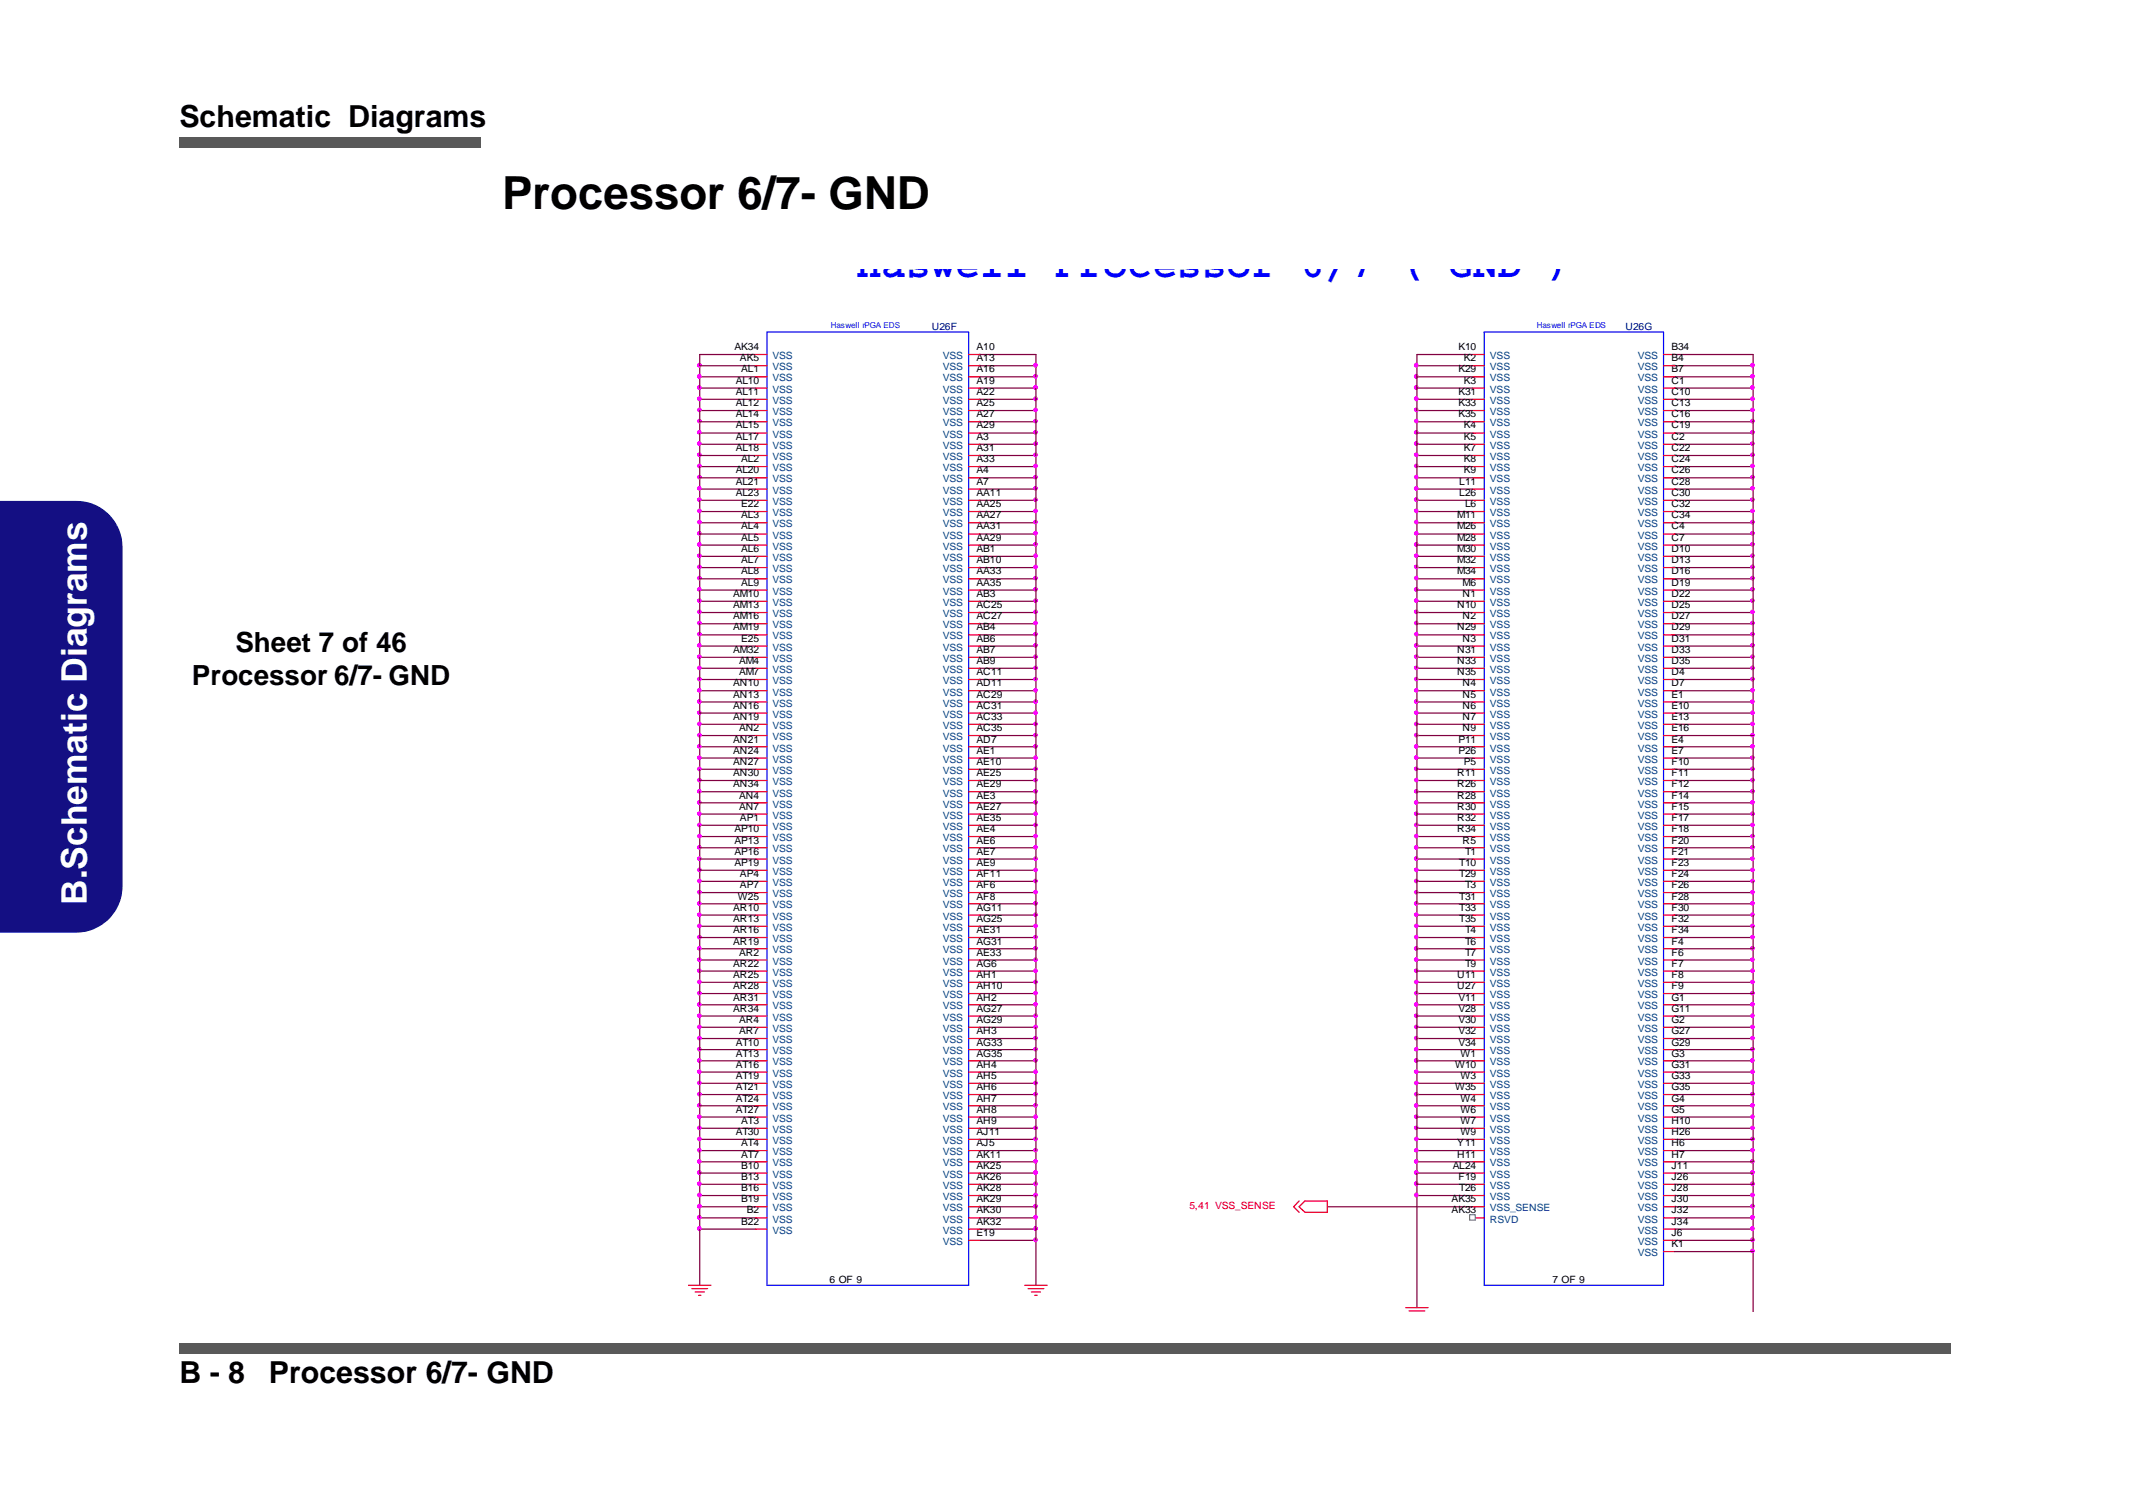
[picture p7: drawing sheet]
<svg xmlns="http://www.w3.org/2000/svg" width="297mm" height="210mm" viewBox="0 0 297 210" stroke-linecap="round" stroke-linejoin="round" font-family="sans-serif">
<defs><g id="words">
<text font-size="6.3" x="70" y="29.1">Processor 6/7- GND</text>
<text font-size="5.8" fill="#00f" x="119.4" y="38.6">Haswell Processor 6/7 ( GND )</text>
<text font-size="4.9" fill="#fff" x="12.1" y="126.1" transform="rotate(-90 12.1 126.1)">B.Schematic Diagrams</text>
<g font-size="4.2">
<text x="25" y="17.7">Schematic Diagrams</text>
<text x="25" y="192.7">B - 8</text>
<text x="37.5" y="192.7">Processor 6/7- GND</text>
</g>
<g font-size="3.9">
<text x="26.8" y="95.4">Processor 6/7- GND</text>
<text x="32.8" y="90.8">Sheet 7 of 46</text>
</g>
<g font-size="1.4" fill="#000080">
<text x="129.9" y="46">U26F</text>
<text x="226.6" y="46">U26G</text>
</g>
<g font-size="1.4">
<text x="102.4" y="48.8">AK34</text>
<text x="102.6" y="53.5">AL10</text>
<text x="103.1" y="50.3">AK5</text>
<text x="103.3" y="51.9">AL1</text>
<text x="136.1" y="53.5">A19</text>
<text x="136.1" y="51.9">A16</text>
<text x="136.1" y="50.3">A13</text>
<text x="136.1" y="48.8">A10</text>
<text x="203.3" y="51.9">K29</text>
<text x="203.3" y="48.8">K10</text>
<text x="204" y="53.5">K3</text>
<text x="204" y="50.3">K2</text>
<text x="233" y="53.5">C1</text>
<text x="233" y="51.9">B7</text>
<text x="233" y="48.8">B34</text>
<text x="233" y="50.3">B4</text>
<text x="102.6" y="59.7">AL15</text>
<text x="102.6" y="58.2">AL14</text>
<text x="102.6" y="56.6">AL12</text>
<text x="102.6" y="55">AL11</text>
<text x="136.1" y="59.7">A29</text>
<text x="136.1" y="58.2">A27</text>
<text x="136.1" y="56.6">A25</text>
<text x="136.1" y="55">A22</text>
<text x="203.3" y="58.2">K35</text>
<text x="203.3" y="56.6">K33</text>
<text x="203.3" y="55">K31</text>
<text x="204" y="59.7">K4</text>
<text x="233" y="59.7">C19</text>
<text x="233" y="58.2">C16</text>
<text x="233" y="56.6">C13</text>
<text x="233" y="55">C10</text>
<text x="102.6" y="66">AL20</text>
<text x="102.6" y="62.9">AL18</text>
<text x="102.6" y="61.3">AL17</text>
<text x="103.3" y="64.4">AL2</text>
<text x="136.1" y="66">A4</text>
<text x="136.1" y="64.4">A33</text>
<text x="136.1" y="62.9">A31</text>
<text x="136.1" y="61.3">A3</text>
<text x="204" y="66">K9</text>
<text x="204" y="64.4">K8</text>
<text x="204" y="62.9">K7</text>
<text x="204" y="61.3">K5</text>
<text x="233" y="66">C26</text>
<text x="233" y="64.4">C24</text>
<text x="233" y="62.9">C22</text>
<text x="233" y="61.3">C2</text>
<text x="102.6" y="69.1">AL23</text>
<text x="102.6" y="67.5">AL21</text>
<text x="103.3" y="70.7">E22</text>
<text x="136.1" y="70.7">AA25</text>
<text x="136.1" y="69.1">AA11</text>
<text x="136.1" y="67.5">A7</text>
<text x="203.4" y="69.1">L26</text>
<text x="203.4" y="67.5">L11</text>
<text x="204.2" y="70.7">L6</text>
<text x="233" y="70.7">C32</text>
<text x="233" y="69.1">C30</text>
<text x="233" y="67.5">C28</text>
<text x="103.3" y="76.9">AL6</text>
<text x="103.3" y="75.4">AL5</text>
<text x="103.3" y="73.8">AL4</text>
<text x="103.3" y="72.2">AL3</text>
<text x="136.1" y="76.9">AB1</text>
<text x="136.1" y="75.4">AA29</text>
<text x="136.1" y="73.8">AA31</text>
<text x="136.1" y="72.2">AA27</text>
<text x="203.1" y="76.9">M30</text>
<text x="203.1" y="75.4">M28</text>
<text x="203.1" y="73.8">M26</text>
<text x="203.1" y="72.2">M11</text>
<text x="233" y="76.9">D10</text>
<text x="233" y="75.4">C7</text>
<text x="233" y="73.8">C4</text>
<text x="233" y="72.2">C34</text>
<text x="102.2" y="83.2">AM10</text>
<text x="103.3" y="81.6">AL9</text>
<text x="103.3" y="80">AL8</text>
<text x="103.3" y="78.5">AL7</text>
<text x="136.1" y="83.2">AB3</text>
<text x="136.1" y="81.6">AA35</text>
<text x="136.1" y="80">AA33</text>
<text x="136.1" y="78.5">AB10</text>
<text x="203.1" y="80">M34</text>
<text x="203.1" y="78.5">M32</text>
<text x="203.9" y="83.2">N1</text>
<text x="203.9" y="81.6">M6</text>
<text x="233" y="83.2">D22</text>
<text x="233" y="81.6">D19</text>
<text x="233" y="80">D16</text>
<text x="233" y="78.5">D13</text>
<text x="102.2" y="87.9">AM19</text>
<text x="102.2" y="86.3">AM16</text>
<text x="102.2" y="84.7">AM13</text>
<text x="103.3" y="89.4">E25</text>
<text x="136.1" y="89.4">AB6</text>
<text x="136.1" y="87.9">AB4</text>
<text x="136.1" y="86.3">AC27</text>
<text x="136.1" y="84.7">AC25</text>
<text x="203.1" y="87.9">N29</text>
<text x="203.1" y="84.7">N10</text>
<text x="203.9" y="89.4">N3</text>
<text x="203.9" y="86.3">N2</text>
<text x="233" y="89.4">D31</text>
<text x="233" y="87.9">D29</text>
<text x="233" y="86.3">D27</text>
<text x="233" y="84.7">D25</text>
<text x="102.2" y="95.7">AN10</text>
<text x="102.2" y="91">AM32</text>
<text x="103" y="94.1">AM7</text>
<text x="103" y="92.5">AM4</text>
<text x="136.1" y="95.7">AD11</text>
<text x="136.1" y="94.1">AC11</text>
<text x="136.1" y="91">AB7</text>
<text x="136.1" y="92.5">AB9</text>
<text x="203.1" y="94.1">N35</text>
<text x="203.1" y="92.5">N33</text>
<text x="203.1" y="91">N31</text>
<text x="203.9" y="95.7">N4</text>
<text x="233" y="95.7">D7</text>
<text x="233" y="94.1">D4</text>
<text x="233" y="92.5">D35</text>
<text x="233" y="91">D33</text>
<text x="102.2" y="100.4">AN19</text>
<text x="102.2" y="98.8">AN16</text>
<text x="102.2" y="97.2">AN13</text>
<text x="103" y="101.9">AN2</text>
<text x="136.1" y="101.9">AC35</text>
<text x="136.1" y="100.4">AC33</text>
<text x="136.1" y="97.2">AC29</text>
<text x="136.1" y="98.8">AC31</text>
<text x="203.9" y="101.9">N9</text>
<text x="203.9" y="98.8">N6</text>
<text x="203.9" y="97.2">N5</text>
<text x="203.9" y="100.4">N7</text>
<text x="233" y="101.9">E16</text>
<text x="233" y="100.4">E13</text>
<text x="233" y="98.8">E10</text>
<text x="233" y="97.2">E1</text>
<text x="102.2" y="106.6">AN27</text>
<text x="102.2" y="105.1">AN24</text>
<text x="102.2" y="103.5">AN21</text>
<text x="136.1" y="106.6">AE10</text>
<text x="136.1" y="105.1">AE1</text>
<text x="136.1" y="103.5">AD7</text>
<text x="203.3" y="103.5">P11</text>
<text x="203.3" y="105.1">P26</text>
<text x="204" y="106.6">P5</text>
<text x="233" y="106.6">F10</text>
<text x="233" y="105.1">E7</text>
<text x="233" y="103.5">E4</text>
<text x="102.2" y="109.8">AN34</text>
<text x="102.2" y="108.2">AN30</text>
<text x="103" y="112.9">AN7</text>
<text x="103" y="111.3">AN4</text>
<text x="136.1" y="112.9">AE27</text>
<text x="136.1" y="111.3">AE3</text>
<text x="136.1" y="109.8">AE29</text>
<text x="136.1" y="108.2">AE25</text>
<text x="203.1" y="112.9">R30</text>
<text x="203.1" y="111.3">R28</text>
<text x="203.1" y="109.8">R26</text>
<text x="203.1" y="108.2">R11</text>
<text x="233" y="112.9">F15</text>
<text x="233" y="111.3">F14</text>
<text x="233" y="109.8">F12</text>
<text x="233" y="108.2">F11</text>
<text x="102.4" y="119.1">AP16</text>
<text x="102.4" y="116">AP10</text>
<text x="102.4" y="117.6">AP13</text>
<text x="103.1" y="114.4">AP1</text>
<text x="136.1" y="119.1">AE7</text>
<text x="136.1" y="117.6">AE6</text>
<text x="136.1" y="116">AE4</text>
<text x="136.1" y="114.4">AE35</text>
<text x="203.1" y="116">R34</text>
<text x="203.1" y="114.4">R32</text>
<text x="203.9" y="117.6">R5</text>
<text x="204.2" y="119.1">T1</text>
<text x="233" y="119.1">F21</text>
<text x="233" y="117.6">F20</text>
<text x="233" y="116">F18</text>
<text x="233" y="114.4">F17</text>
<text x="102.4" y="120.7">AP19</text>
<text x="102.8" y="125.4">W25</text>
<text x="103.1" y="122.3">AP4</text>
<text x="103.1" y="123.8">AP7</text>
<text x="136.1" y="125.4">AF8</text>
<text x="136.1" y="123.8">AF6</text>
<text x="136.1" y="122.3">AF11</text>
<text x="136.1" y="120.7">AE9</text>
<text x="203.4" y="125.4">T31</text>
<text x="203.4" y="122.3">T29</text>
<text x="203.4" y="120.7">T10</text>
<text x="204.2" y="123.8">T3</text>
<text x="233" y="125.4">F28</text>
<text x="233" y="123.8">F26</text>
<text x="233" y="122.3">F24</text>
<text x="233" y="120.7">F23</text>
<text x="102.2" y="131.6">AR19</text>
<text x="102.2" y="130.1">AR16</text>
<text x="102.2" y="128.5">AR13</text>
<text x="102.2" y="126.9">AR10</text>
<text x="136.1" y="131.6">AG31</text>
<text x="136.1" y="130.1">AE31</text>
<text x="136.1" y="128.5">AG25</text>
<text x="136.1" y="126.9">AG11</text>
<text x="203.4" y="128.5">T35</text>
<text x="203.4" y="126.9">T33</text>
<text x="204.2" y="131.6">T6</text>
<text x="204.2" y="130.1">T4</text>
<text x="233" y="131.6">F4</text>
<text x="233" y="130.1">F34</text>
<text x="233" y="128.5">F32</text>
<text x="233" y="126.9">F30</text>
<text x="102.2" y="137.9">AR28</text>
<text x="102.2" y="136.3">AR25</text>
<text x="102.2" y="134.8">AR22</text>
<text x="103" y="133.2">AR2</text>
<text x="136.1" y="137.9">AH10</text>
<text x="136.1" y="136.3">AH1</text>
<text x="136.1" y="134.8">AG6</text>
<text x="136.1" y="133.2">AE33</text>
<text x="203.1" y="137.9">U27</text>
<text x="203.1" y="136.3">U11</text>
<text x="204.2" y="134.8">T9</text>
<text x="204.2" y="133.2">T7</text>
<text x="233" y="137.9">F9</text>
<text x="233" y="136.3">F8</text>
<text x="233" y="134.8">F7</text>
<text x="233" y="133.2">F6</text>
<text x="102.2" y="141">AR34</text>
<text x="102.2" y="139.5">AR31</text>
<text x="103" y="142.6">AR4</text>
<text x="136.1" y="142.6">AG29</text>
<text x="136.1" y="141">AG27</text>
<text x="136.1" y="139.5">AH2</text>
<text x="203.3" y="142.6">V30</text>
<text x="203.3" y="141">V28</text>
<text x="203.3" y="139.5">V11</text>
<text x="233" y="142.6">G2</text>
<text x="233" y="141">G11</text>
<text x="233" y="139.5">G1</text>
<text x="102.6" y="148.8">AT16</text>
<text x="102.6" y="147.3">AT13</text>
<text x="102.6" y="145.7">AT10</text>
<text x="103" y="144.2">AR7</text>
<text x="136.1" y="148.8">AH4</text>
<text x="136.1" y="147.3">AG35</text>
<text x="136.1" y="145.7">AG33</text>
<text x="136.1" y="144.2">AH3</text>
<text x="202.8" y="148.8">W10</text>
<text x="203.3" y="145.7">V34</text>
<text x="203.3" y="144.2">V32</text>
<text x="203.6" y="147.3">W1</text>
<text x="233" y="147.3">G3</text>
<text x="233" y="145.7">G29</text>
<text x="233" y="144.2">G27</text>
<text x="233" y="148.8">G31</text>
<text x="102.6" y="155.1">AT27</text>
<text x="102.6" y="153.5">AT24</text>
<text x="102.6" y="152">AT21</text>
<text x="102.6" y="150.4">AT19</text>
<text x="136.1" y="155.1">AH8</text>
<text x="136.1" y="153.5">AH7</text>
<text x="136.1" y="152">AH6</text>
<text x="136.1" y="150.4">AH5</text>
<text x="202.8" y="152">W35</text>
<text x="203.6" y="153.5">W4</text>
<text x="203.6" y="150.4">W3</text>
<text x="203.6" y="155.1">W6</text>
<text x="233" y="155.1">G5</text>
<text x="233" y="150.4">G33</text>
<text x="233" y="153.5">G4</text>
<text x="233" y="152">G35</text>
<text x="102.6" y="158.2">AT30</text>
<text x="103.3" y="161.3">AT7</text>
<text x="103.3" y="159.8">AT4</text>
<text x="103.3" y="156.7">AT3</text>
<text x="136.1" y="161.3">AK11</text>
<text x="136.1" y="159.8">AJ5</text>
<text x="136.1" y="158.2">AJ11</text>
<text x="136.1" y="156.7">AH9</text>
<text x="203.1" y="159.8">Y11</text>
<text x="203.1" y="161.3">H11</text>
<text x="203.6" y="158.2">W9</text>
<text x="203.6" y="156.7">W7</text>
<text x="233" y="159.8">H6</text>
<text x="233" y="158.2">H26</text>
<text x="233" y="156.7">H10</text>
<text x="233" y="161.3">H7</text>
<text x="103.3" y="167.6">B19</text>
<text x="103.3" y="166">B16</text>
<text x="103.3" y="164.4">B13</text>
<text x="103.3" y="162.9">B10</text>
<text x="136.1" y="167.6">AK29</text>
<text x="136.1" y="166">AK28</text>
<text x="136.1" y="164.4">AK26</text>
<text x="136.1" y="162.9">AK25</text>
<text x="202.3" y="167.6">AK35</text>
<text x="202.5" y="162.9">AL24</text>
<text x="203.3" y="164.4">F19</text>
<text x="203.4" y="166">T26</text>
<text x="233" y="167.6">J30</text>
<text x="233" y="164.4">J26</text>
<text x="233" y="162.9">J11</text>
<text x="233" y="166">J28</text>
<text x="103.3" y="170.7">B22</text>
<text x="104.1" y="169.1">B2</text>
<text x="136.1" y="172.2">E19</text>
<text x="136.1" y="170.7">AK32</text>
<text x="136.1" y="169.1">AK30</text>
<text x="202.3" y="169.1">AK33</text>
<text x="233" y="173.8">K1</text>
<text x="233" y="172.2">J6</text>
<text x="233" y="170.7">J34</text>
<text x="233" y="169.1">J32</text>
<text x="115.6" y="178.8">6 OF 9</text>
<text x="216.4" y="178.8">7 OF 9</text>
</g>
<g font-size="1.4" fill="#004080">
<text x="107.7" y="53.2">VSS</text>
<text x="107.7" y="51.6">VSS</text>
<text x="107.7" y="50">VSS</text>
<text x="131.4" y="53.2">VSS</text>
<text x="131.4" y="51.6">VSS</text>
<text x="131.4" y="50">VSS</text>
<text x="207.6" y="53.2">VSS</text>
<text x="207.6" y="51.6">VSS</text>
<text x="207.6" y="50">VSS</text>
<text x="228.3" y="53.2">VSS</text>
<text x="228.3" y="50">VSS</text>
<text x="228.3" y="51.6">VSS</text>
<text x="107.7" y="59.4">VSS</text>
<text x="107.7" y="57.9">VSS</text>
<text x="107.7" y="56.3">VSS</text>
<text x="107.7" y="54.7">VSS</text>
<text x="131.4" y="59.4">VSS</text>
<text x="131.4" y="57.9">VSS</text>
<text x="131.4" y="56.3">VSS</text>
<text x="131.4" y="54.7">VSS</text>
<text x="207.6" y="59.4">VSS</text>
<text x="207.6" y="57.9">VSS</text>
<text x="207.6" y="56.3">VSS</text>
<text x="207.6" y="54.7">VSS</text>
<text x="228.3" y="59.4">VSS</text>
<text x="228.3" y="57.9">VSS</text>
<text x="228.3" y="56.3">VSS</text>
<text x="228.3" y="54.7">VSS</text>
<text x="107.7" y="65.7">VSS</text>
<text x="107.7" y="64.1">VSS</text>
<text x="107.7" y="62.6">VSS</text>
<text x="107.7" y="61">VSS</text>
<text x="131.4" y="65.7">VSS</text>
<text x="131.4" y="64.1">VSS</text>
<text x="131.4" y="62.6">VSS</text>
<text x="131.4" y="61">VSS</text>
<text x="207.6" y="65.7">VSS</text>
<text x="207.6" y="64.1">VSS</text>
<text x="207.6" y="62.6">VSS</text>
<text x="207.6" y="61">VSS</text>
<text x="228.3" y="65.7">VSS</text>
<text x="228.3" y="64.1">VSS</text>
<text x="228.3" y="62.6">VSS</text>
<text x="228.3" y="61">VSS</text>
<text x="107.7" y="71.9">VSS</text>
<text x="107.7" y="70.4">VSS</text>
<text x="107.7" y="68.8">VSS</text>
<text x="107.7" y="67.2">VSS</text>
<text x="131.4" y="71.9">VSS</text>
<text x="131.4" y="70.4">VSS</text>
<text x="131.4" y="68.8">VSS</text>
<text x="131.4" y="67.2">VSS</text>
<text x="207.6" y="71.9">VSS</text>
<text x="207.6" y="70.4">VSS</text>
<text x="207.6" y="68.8">VSS</text>
<text x="207.6" y="67.2">VSS</text>
<text x="228.3" y="71.9">VSS</text>
<text x="228.3" y="70.4">VSS</text>
<text x="228.3" y="68.8">VSS</text>
<text x="228.3" y="67.2">VSS</text>
<text x="107.7" y="76.6">VSS</text>
<text x="107.7" y="75.1">VSS</text>
<text x="107.7" y="73.5">VSS</text>
<text x="131.4" y="76.6">VSS</text>
<text x="131.4" y="75.1">VSS</text>
<text x="131.4" y="73.5">VSS</text>
<text x="207.6" y="76.6">VSS</text>
<text x="207.6" y="75.1">VSS</text>
<text x="207.6" y="73.5">VSS</text>
<text x="228.3" y="76.6">VSS</text>
<text x="228.3" y="75.1">VSS</text>
<text x="228.3" y="73.5">VSS</text>
<text x="107.7" y="82.9">VSS</text>
<text x="107.7" y="81.3">VSS</text>
<text x="107.7" y="79.7">VSS</text>
<text x="107.7" y="78.2">VSS</text>
<text x="131.4" y="82.9">VSS</text>
<text x="131.4" y="81.3">VSS</text>
<text x="131.4" y="79.7">VSS</text>
<text x="131.4" y="78.2">VSS</text>
<text x="207.6" y="82.9">VSS</text>
<text x="207.6" y="81.3">VSS</text>
<text x="207.6" y="79.7">VSS</text>
<text x="207.6" y="78.2">VSS</text>
<text x="228.3" y="82.9">VSS</text>
<text x="228.3" y="81.3">VSS</text>
<text x="228.3" y="79.7">VSS</text>
<text x="228.3" y="78.2">VSS</text>
<text x="107.7" y="89.1">VSS</text>
<text x="107.7" y="87.6">VSS</text>
<text x="107.7" y="86">VSS</text>
<text x="107.7" y="84.4">VSS</text>
<text x="131.4" y="89.1">VSS</text>
<text x="131.4" y="87.6">VSS</text>
<text x="131.4" y="86">VSS</text>
<text x="131.4" y="84.4">VSS</text>
<text x="207.6" y="89.1">VSS</text>
<text x="207.6" y="87.6">VSS</text>
<text x="207.6" y="86">VSS</text>
<text x="207.6" y="84.4">VSS</text>
<text x="228.3" y="89.1">VSS</text>
<text x="228.3" y="87.6">VSS</text>
<text x="228.3" y="86">VSS</text>
<text x="228.3" y="84.4">VSS</text>
<text x="107.7" y="95.4">VSS</text>
<text x="107.7" y="93.8">VSS</text>
<text x="107.7" y="92.3">VSS</text>
<text x="107.7" y="90.7">VSS</text>
<text x="131.4" y="95.4">VSS</text>
<text x="131.4" y="92.3">VSS</text>
<text x="131.4" y="90.7">VSS</text>
<text x="131.4" y="93.8">VSS</text>
<text x="207.6" y="95.4">VSS</text>
<text x="207.6" y="93.8">VSS</text>
<text x="207.6" y="92.3">VSS</text>
<text x="207.6" y="90.7">VSS</text>
<text x="228.3" y="95.4">VSS</text>
<text x="228.3" y="93.8">VSS</text>
<text x="228.3" y="92.3">VSS</text>
<text x="228.3" y="90.7">VSS</text>
<text x="107.7" y="101.6">VSS</text>
<text x="107.7" y="100.1">VSS</text>
<text x="107.7" y="98.5">VSS</text>
<text x="107.7" y="97">VSS</text>
<text x="131.4" y="101.6">VSS</text>
<text x="131.4" y="98.5">VSS</text>
<text x="131.4" y="97">VSS</text>
<text x="131.4" y="100.1">VSS</text>
<text x="207.6" y="100.1">VSS</text>
<text x="207.6" y="98.5">VSS</text>
<text x="207.6" y="97">VSS</text>
<text x="207.6" y="101.6">VSS</text>
<text x="228.3" y="101.6">VSS</text>
<text x="228.3" y="100.1">VSS</text>
<text x="228.3" y="98.5">VSS</text>
<text x="228.3" y="97">VSS</text>
<text x="107.7" y="107.9">VSS</text>
<text x="107.7" y="106.3">VSS</text>
<text x="107.7" y="104.8">VSS</text>
<text x="107.7" y="103.2">VSS</text>
<text x="131.4" y="107.9">VSS</text>
<text x="131.4" y="106.3">VSS</text>
<text x="131.4" y="104.8">VSS</text>
<text x="131.4" y="103.2">VSS</text>
<text x="207.6" y="107.9">VSS</text>
<text x="207.6" y="104.8">VSS</text>
<text x="207.6" y="103.2">VSS</text>
<text x="207.6" y="106.3">VSS</text>
<text x="228.3" y="107.9">VSS</text>
<text x="228.3" y="106.3">VSS</text>
<text x="228.3" y="104.8">VSS</text>
<text x="228.3" y="103.2">VSS</text>
<text x="107.7" y="112.6">VSS</text>
<text x="107.7" y="111">VSS</text>
<text x="107.7" y="109.5">VSS</text>
<text x="131.4" y="112.6">VSS</text>
<text x="131.4" y="111">VSS</text>
<text x="131.4" y="109.5">VSS</text>
<text x="207.6" y="112.6">VSS</text>
<text x="207.6" y="111">VSS</text>
<text x="207.6" y="109.5">VSS</text>
<text x="228.3" y="112.6">VSS</text>
<text x="228.3" y="111">VSS</text>
<text x="228.3" y="109.5">VSS</text>
<text x="107.7" y="117.2">VSS</text>
<text x="107.7" y="115.7">VSS</text>
<text x="107.7" y="114.1">VSS</text>
<text x="107.7" y="118.8">VSS</text>
<text x="131.4" y="118.8">VSS</text>
<text x="131.4" y="117.2">VSS</text>
<text x="131.4" y="115.7">VSS</text>
<text x="131.4" y="114.1">VSS</text>
<text x="207.6" y="118.8">VSS</text>
<text x="207.6" y="117.2">VSS</text>
<text x="207.6" y="115.7">VSS</text>
<text x="207.6" y="114.1">VSS</text>
<text x="228.3" y="118.8">VSS</text>
<text x="228.3" y="117.2">VSS</text>
<text x="228.3" y="115.7">VSS</text>
<text x="228.3" y="114.1">VSS</text>
<text x="107.7" y="123.5">VSS</text>
<text x="107.7" y="121.9">VSS</text>
<text x="107.7" y="120.4">VSS</text>
<text x="107.7" y="125">VSS</text>
<text x="131.4" y="125">VSS</text>
<text x="131.4" y="123.5">VSS</text>
<text x="131.4" y="121.9">VSS</text>
<text x="131.4" y="120.4">VSS</text>
<text x="207.6" y="125">VSS</text>
<text x="207.6" y="123.5">VSS</text>
<text x="207.6" y="121.9">VSS</text>
<text x="207.6" y="120.4">VSS</text>
<text x="228.3" y="125">VSS</text>
<text x="228.3" y="123.5">VSS</text>
<text x="228.3" y="121.9">VSS</text>
<text x="228.3" y="120.4">VSS</text>
<text x="107.7" y="131.3">VSS</text>
<text x="107.7" y="129.7">VSS</text>
<text x="107.7" y="126.6">VSS</text>
<text x="107.7" y="128.2">VSS</text>
<text x="131.4" y="131.3">VSS</text>
<text x="131.4" y="129.7">VSS</text>
<text x="131.4" y="128.2">VSS</text>
<text x="131.4" y="126.6">VSS</text>
<text x="207.6" y="131.3">VSS</text>
<text x="207.6" y="129.7">VSS</text>
<text x="207.6" y="128.2">VSS</text>
<text x="207.6" y="126.6">VSS</text>
<text x="228.3" y="131.3">VSS</text>
<text x="228.3" y="129.7">VSS</text>
<text x="228.3" y="128.2">VSS</text>
<text x="228.3" y="126.6">VSS</text>
<text x="107.7" y="137.5">VSS</text>
<text x="107.7" y="136">VSS</text>
<text x="107.7" y="134.4">VSS</text>
<text x="107.7" y="132.9">VSS</text>
<text x="131.4" y="137.5">VSS</text>
<text x="131.4" y="136">VSS</text>
<text x="131.4" y="134.4">VSS</text>
<text x="131.4" y="132.9">VSS</text>
<text x="207.6" y="137.5">VSS</text>
<text x="207.6" y="136">VSS</text>
<text x="207.6" y="134.4">VSS</text>
<text x="207.6" y="132.9">VSS</text>
<text x="228.3" y="137.5">VSS</text>
<text x="228.3" y="136">VSS</text>
<text x="228.3" y="134.4">VSS</text>
<text x="228.3" y="132.9">VSS</text>
<text x="107.7" y="143.8">VSS</text>
<text x="107.7" y="142.2">VSS</text>
<text x="107.7" y="140.7">VSS</text>
<text x="107.7" y="139.1">VSS</text>
<text x="131.4" y="143.8">VSS</text>
<text x="131.4" y="142.2">VSS</text>
<text x="131.4" y="140.7">VSS</text>
<text x="131.4" y="139.1">VSS</text>
<text x="207.6" y="143.8">VSS</text>
<text x="207.6" y="142.2">VSS</text>
<text x="207.6" y="140.7">VSS</text>
<text x="207.6" y="139.1">VSS</text>
<text x="228.3" y="143.8">VSS</text>
<text x="228.3" y="142.2">VSS</text>
<text x="228.3" y="140.7">VSS</text>
<text x="228.3" y="139.1">VSS</text>
<text x="107.7" y="148.5">VSS</text>
<text x="107.7" y="146.9">VSS</text>
<text x="107.7" y="145.4">VSS</text>
<text x="131.4" y="148.5">VSS</text>
<text x="131.4" y="146.9">VSS</text>
<text x="131.4" y="145.4">VSS</text>
<text x="207.6" y="148.5">VSS</text>
<text x="207.6" y="146.9">VSS</text>
<text x="207.6" y="145.4">VSS</text>
<text x="228.3" y="148.5">VSS</text>
<text x="228.3" y="146.9">VSS</text>
<text x="228.3" y="145.4">VSS</text>
<text x="107.7" y="154.8">VSS</text>
<text x="107.7" y="153.2">VSS</text>
<text x="107.7" y="151.6">VSS</text>
<text x="107.7" y="150.1">VSS</text>
<text x="131.4" y="154.8">VSS</text>
<text x="131.4" y="153.2">VSS</text>
<text x="131.4" y="151.6">VSS</text>
<text x="131.4" y="150.1">VSS</text>
<text x="207.6" y="154.8">VSS</text>
<text x="207.6" y="153.2">VSS</text>
<text x="207.6" y="151.6">VSS</text>
<text x="207.6" y="150.1">VSS</text>
<text x="228.3" y="151.6">VSS</text>
<text x="228.3" y="150.1">VSS</text>
<text x="228.3" y="154.8">VSS</text>
<text x="228.3" y="153.2">VSS</text>
<text x="107.7" y="161">VSS</text>
<text x="107.7" y="159.4">VSS</text>
<text x="107.7" y="157.9">VSS</text>
<text x="107.7" y="156.3">VSS</text>
<text x="131.4" y="161">VSS</text>
<text x="131.4" y="159.4">VSS</text>
<text x="131.4" y="157.9">VSS</text>
<text x="131.4" y="156.3">VSS</text>
<text x="207.6" y="159.4">VSS</text>
<text x="207.6" y="161">VSS</text>
<text x="207.6" y="156.3">VSS</text>
<text x="207.6" y="157.9">VSS</text>
<text x="228.3" y="161">VSS</text>
<text x="228.3" y="159.4">VSS</text>
<text x="228.3" y="157.9">VSS</text>
<text x="228.3" y="156.3">VSS</text>
<text x="107.7" y="167.3">VSS</text>
<text x="107.7" y="165.7">VSS</text>
<text x="107.7" y="164.1">VSS</text>
<text x="107.7" y="162.6">VSS</text>
<text x="131.4" y="167.3">VSS</text>
<text x="131.4" y="165.7">VSS</text>
<text x="131.4" y="164.1">VSS</text>
<text x="131.4" y="162.6">VSS</text>
<text x="207.6" y="162.6">VSS</text>
<text x="207.6" y="164.1">VSS</text>
<text x="207.6" y="165.7">VSS</text>
<text x="207.6" y="167.3">VSS</text>
<text x="228.3" y="165.7">VSS</text>
<text x="228.3" y="164.1">VSS</text>
<text x="228.3" y="162.6">VSS</text>
<text x="228.3" y="167.3">VSS</text>
<text x="107.7" y="171.9">VSS</text>
<text x="107.7" y="170.4">VSS</text>
<text x="107.7" y="168.8">VSS</text>
<text x="131.4" y="173.5">VSS</text>
<text x="131.4" y="171.9">VSS</text>
<text x="131.4" y="170.4">VSS</text>
<text x="131.4" y="168.8">VSS</text>
<text x="207.6" y="170.4">RSVD</text>
<text x="207.6" y="168.8">VSS_SENSE</text>
<text x="228.3" y="173.5">VSS</text>
<text x="228.3" y="171.9">VSS</text>
<text x="228.3" y="170.4">VSS</text>
<text x="228.3" y="168.8">VSS</text>
<text x="228.3" y="175.1">VSS</text>
</g>
<text font-size="1.4" fill="#f00" x="165.8" y="168.5">5,41 VSS_SENSE</text>
<g font-size="1.1" fill="#00f">
<text x="115.8" y="45.7">Haswell rPGA EDS</text>
<text x="214.2" y="45.7">Haswell rPGA EDS</text>
</g>
</g></defs>
<g fill="#595959">
<path d="M25 19.2h42v1.4h-42z"/>
<path d="M25 187.2h247v1.4h-247z"/>
</g>
<path d="M0 69.9h10.6a6.4 6.4 0 0 1 6.4 6.4v47.3a6.4 6.4 0 0 1-6.4 6.3h-10.6z" fill-rule="evenodd" fill="#140f83"/>
<g fill="#140f83">
<path d="M16.2 73.3l.1-.1 .5 1.1 .2 .6 .1 1.3v47.4a6.5 6.5 0 0 1-6.4 6.4h-10.7v-6.4v6.2h10.6l1.3-.1 1.8-.7 1.4-1 1.1-1.5 .4-1.1 .2-.6 .1-1.2v-47.3l-.1-1.3z"/>
<path d="M0 69.8h10.6a6.4 6.4 0 0 1 5.7 3.4l-.1 .1-1.1-1.5-1-.8-1-.5-1.2-.4-1.3-.1h-10.6v53.6z"/>
</g>
<path d="M95 37.6h152v145.2h-152z" fill="#fff"/>
<g fill="none" stroke="#800040" stroke-width=".17">
<path d="M97.5 58.8h7.8M97.5 52.5h7.8M97.5 51h7.8M97.5 57.2h7.8M97.5 55.7h7.8M97.5 54.1h7.8M97.5 54.1v1.6M97.5 51v1.5M97.5 58.8v1.6M97.5 55.7v1.5M97.5 52.5v1.6M97.5 57.2v1.6"/>
<path d="M105.3 49.4h-7.8v1.6M136.6 55.7h7.8M136.6 54.1h7.8M136.6 52.5h7.8M136.6 51h7.8M136.6 49.4h7.8v1.6M136.6 58.8h7.8M136.6 57.2h7.8M144.4 58.8v1.6M144.4 55.7v1.5M144.4 52.5v1.6M144.4 54.1v1.6"/>
<path d="M144.4 57.2v1.6M144.4 51v1.5M197.5 54.1v1.6M197.5 57.2v1.6M197.5 58.8v1.6M197.5 51v1.5M197.5 52.5v1.6M197.5 55.7v1.5M197.5 58.8h7.8M197.5 52.5h7.8M197.5 51h7.8M197.5 57.2h7.8"/>
<path d="M197.5 55.7h7.8M197.5 54.1h7.8M205.3 49.4h-7.8v1.6M233.4 58.8h11M233.4 49.4h11v1.6M233.4 54.1h11M233.4 57.2h11M233.4 55.7h11M233.4 52.5h11M233.4 51h11M244.4 51v1.5M244.4 54.1v1.6"/>
<path d="M244.4 52.5v1.6M244.4 55.7v1.5M244.4 58.8v1.6M244.4 57.2v1.6M97.5 61.9h7.8M97.5 60.4h7.8M97.5 66.6h7.8M97.5 65h7.8M97.5 63.5h7.8M97.5 68.2h7.8M97.5 79.1h7.8M97.5 77.5h7.8"/>
<path d="M97.5 74.4v1.6M97.5 68.2v1.5M97.5 63.5v1.5M97.5 66.6v1.6M97.5 60.4v1.5M97.5 65v1.6M97.5 79.1v1.6M97.5 69.7v1.6M97.5 61.9v1.6M97.5 71.3v1.6M97.5 72.9v1.5M97.5 77.5v1.6"/>
<path d="M97.5 76v1.5M97.5 76h7.8M97.5 74.4h7.8M97.5 72.9h7.8M97.5 71.3h7.8M97.5 69.7h7.8M136.6 77.5h7.8M136.6 66.6h7.8M136.6 65h7.8M136.6 63.5h7.8M136.6 61.9h7.8M136.6 60.4h7.8"/>
<path d="M136.6 71.3h7.8M136.6 69.7h7.8M136.6 68.2h7.8M136.6 79.1h7.8M136.6 76h7.8M136.6 74.4h7.8M136.6 72.9h7.8M144.4 72.9v1.5M144.4 76v1.5M144.4 66.6v1.6M144.4 63.5v1.5M144.4 69.7v1.6"/>
<path d="M144.4 77.5v1.6M144.4 71.3v1.6M144.4 79.1v1.6M144.4 74.4v1.6M144.4 61.9v1.6M144.4 65v1.6M144.4 68.2v1.5M144.4 60.4v1.5M197.5 69.7v1.6M197.5 79.1v1.6M197.5 65v1.6M197.5 76v1.5"/>
<path d="M197.5 61.9v1.6M197.5 71.3v1.6M197.5 72.9v1.5M197.5 63.5v1.5M197.5 77.5v1.6M197.5 66.6v1.6M197.5 74.4v1.6M197.5 68.2v1.5M197.5 60.4v1.5M197.5 65h7.8M197.5 63.5h7.8M197.5 61.9h7.8"/>
<path d="M197.5 60.4h7.8M197.5 76h7.8M197.5 74.4h7.8M197.5 72.9h7.8M197.5 71.3h7.8M197.5 69.7h7.8M197.5 68.2h7.8M197.5 79.1h7.8M197.5 77.5h7.8M197.5 66.6h7.8M233.4 65h11M233.4 61.9h11"/>
<path d="M233.4 60.4h11M233.4 63.5h11M233.4 66.6h11M233.4 76h11M233.4 74.4h11M233.4 71.3h11M233.4 69.7h11M233.4 68.2h11M233.4 72.9h11M233.4 79.1h11M233.4 77.5h11M244.4 60.4v1.5"/>
<path d="M244.4 63.5v1.5M244.4 61.9v1.6M244.4 69.7v1.6M244.4 77.5v1.6M244.4 74.4v3.1M244.4 72.9v1.5M244.4 65v1.6M244.4 66.6v1.6M244.4 79.1v1.6M244.4 71.3v1.6M244.4 68.2v1.5M97.5 83.8v1.6"/>
<path d="M97.5 85.4h7.8M97.5 83.8h7.8M97.5 82.2h7.8M97.5 80.7h7.8M97.5 94.7h7.8M97.5 93.1h7.8M97.5 91.6h7.8M97.5 90.1h7.8M97.5 88.5h7.8M97.5 86.9h7.8M97.5 99.4h7.8M97.5 97.8h7.8"/>
<path d="M97.5 96.3h7.8M97.5 80.7v1.5M97.5 99.4v1.6M97.5 85.4v1.5M97.5 88.5v1.6M97.5 90.1v1.5M97.5 97.8v1.6M97.5 82.2v1.6M97.5 94.7v1.6M97.5 96.3v1.5M97.5 86.9v1.6M97.5 91.6v1.5"/>
<path d="M97.5 93.1v1.6M136.6 85.4h7.8M136.6 83.8h7.8M136.6 82.2h7.8M136.6 80.7h7.8M136.6 99.4h7.8M136.6 97.8h7.8M136.6 96.3h7.8M136.6 94.7h7.8M136.6 93.1h7.8M136.6 91.6h7.8M136.6 90.1h7.8"/>
<path d="M136.6 88.5h7.8M136.6 86.9h7.8M144.4 83.8v1.6M144.4 97.8v1.6M144.4 88.5v1.6M144.4 94.7v1.6M144.4 82.2v1.6M144.4 85.4v1.5M144.4 93.1v1.6M144.4 96.3v1.5M144.4 90.1v1.5M144.4 91.6v1.5"/>
<path d="M144.4 86.9v1.6M144.4 80.7v1.5M144.4 99.4v1.6M197.5 94.7v1.6M197.5 82.2v1.6M197.5 97.8v1.6M197.5 93.1v1.6M197.5 96.3v1.5M197.5 86.9v1.6M197.5 91.6v1.5M197.5 99.4v1.6M197.5 80.7v1.5"/>
<path d="M197.5 85.4v1.5M197.5 90.1v1.5M197.5 88.5v1.6M197.5 83.8v1.6M197.5 96.3h7.8M197.5 85.4h7.8M197.5 83.8h7.8M197.5 82.2h7.8M197.5 80.7h7.8M197.5 94.7h7.8M197.5 93.1h7.8M197.5 91.6h7.8"/>
<path d="M197.5 90.1h7.8M197.5 88.5h7.8M197.5 86.9h7.8M197.5 99.4h7.8M197.5 97.8h7.8M233.4 94.7h11M233.4 93.1h11M233.4 90.1h11M233.4 88.5h11M233.4 86.9h11M233.4 91.6h11M233.4 83.8h11"/>
<path d="M233.4 80.7h11M233.4 82.2h11M233.4 85.4h11M233.4 99.4h11M233.4 97.8h11M233.4 96.3h11M244.4 83.8v1.6M244.4 91.6v1.5M244.4 90.1v1.5M244.4 82.2v1.6M244.4 85.4v1.5M244.4 94.7v1.6"/>
<path d="M244.4 93.1v1.6M244.4 99.4v1.6M244.4 88.5v1.6M244.4 96.3v1.5M244.4 86.9v1.6M244.4 80.7v1.5M244.4 97.8v1.6M97.5 104.1h7.8M97.5 102.5h7.8M97.5 101h7.8M97.5 113.5h7.8M97.5 111.9h7.8"/>
<path d="M97.5 110.4h7.8M97.5 108.8h7.8M97.5 107.2h7.8M97.5 105.7h7.8M97.5 119.7h7.8M97.5 118.2h7.8M97.5 101v1.5M97.5 108.8v1.6M97.5 105.7v1.5M97.5 111.9v1.6M97.5 113.5v1.5M97.5 118.2v1.5"/>
<path d="M97.5 104.1v1.6M97.5 119.7v1.6M97.5 102.5v1.6M97.5 115v1.6M97.5 110.4v1.5M97.5 107.2v1.6M97.5 116.6v1.6M97.5 116.6h7.8M97.5 115h7.8M136.6 102.5h7.8M136.6 101h7.8M136.6 115h7.8"/>
<path d="M136.6 104.1h7.8M136.6 108.8h7.8M136.6 107.2h7.8M136.6 105.7h7.8M136.6 119.7h7.8M136.6 118.2h7.8M136.6 116.6h7.8M136.6 113.5h7.8M136.6 111.9h7.8M136.6 110.4h7.8M144.4 115v1.6M144.4 101v1.5"/>
<path d="M144.4 119.7v1.6M144.4 116.6v1.6M144.4 104.1v1.6M144.4 111.9v1.6M144.4 113.5v1.5M144.4 102.5v1.6M144.4 108.8v1.6M144.4 110.4v1.5M144.4 118.2v1.5M144.4 105.7v1.5M144.4 107.2v1.6M197.5 119.7v1.6"/>
<path d="M197.5 110.4v1.5M197.5 115v1.6M197.5 101v1.5M197.5 107.2v1.6M197.5 116.6v1.6M197.5 118.2v1.5M197.5 102.5v1.6M197.5 104.1v1.6M197.5 113.5v1.5M197.5 108.8v1.6M197.5 105.7v1.5M197.5 111.9v1.6"/>
<path d="M197.5 118.2h7.8M197.5 116.6h7.8M197.5 115h7.8M197.5 104.1h7.8M197.5 102.5h7.8M197.5 101h7.8M197.5 113.5h7.8M197.5 111.9h7.8M197.5 110.4h7.8M197.5 108.8h7.8M197.5 107.2h7.8M197.5 105.7h7.8"/>
<path d="M197.5 119.7h7.8M233.4 119.7h11M233.4 115h11M233.4 118.2h11M233.4 116.6h11M233.4 113.5h11M233.4 111.9h11M233.4 108.8h11M233.4 107.2h11M233.4 105.7h11M233.4 110.4h11M233.4 101h11"/>
<path d="M233.4 104.1h11M233.4 102.5h11M244.4 116.6v1.6M244.4 119.7v1.6M244.4 101v1.5M244.4 118.2v1.5M244.4 110.4v1.5M244.4 113.5v1.5M244.4 105.7v1.5M244.4 108.8v1.6M244.4 111.9v1.6M244.4 115v1.6"/>
<path d="M244.4 102.5v1.6M244.4 104.1v1.6M244.4 107.2v1.6M97.5 136.9h7.8M97.5 135.3h7.8M97.5 133.8h7.8M97.5 132.2h7.8M97.5 130.7h7.8M97.5 129.1h7.8M97.5 127.5h7.8M97.5 126h7.8M97.5 124.4h7.8"/>
<path d="M97.5 138.5h7.8M97.5 122.8h7.8M97.5 121.3h7.8M97.5 130.7v1.5M97.5 121.3v1.5M97.5 133.8v1.5M97.5 122.8v1.6M97.5 138.5v1.5M97.5 135.3v1.6M97.5 126v1.5M97.5 132.2v1.6M97.5 136.9v1.6"/>
<path d="M97.5 127.5v1.6M97.5 129.1v1.6M97.5 124.4v1.6M136.6 122.8h7.8M136.6 121.3h7.8M136.6 138.5h7.8M136.6 136.9h7.8M136.6 135.3h7.8M136.6 133.8h7.8M136.6 132.2h7.8M136.6 130.7h7.8M136.6 129.1h7.8"/>
<path d="M136.6 127.5h7.8M136.6 126h7.8M136.6 124.4h7.8M144.4 136.9v1.6M144.4 126v1.5M144.4 138.5v1.5M144.4 122.8v1.6M144.4 133.8v1.5M144.4 132.2v1.6M144.4 127.5v1.6M144.4 124.4v1.6M144.4 130.7v1.5"/>
<path d="M144.4 121.3v1.5M144.4 135.3v1.6M144.4 129.1v1.6M197.5 135.3v1.6M197.5 126v1.5M197.5 132.2v1.6M197.5 138.5v1.5M197.5 124.4v1.6M197.5 136.9v1.6M197.5 127.5v1.6M197.5 129.1v1.6M197.5 122.8v1.6"/>
<path d="M197.5 130.7v1.5M197.5 133.8v1.5M197.5 121.3v1.5M197.5 132.2h7.8M197.5 130.7h7.8M197.5 129.1h7.8M197.5 127.5h7.8M197.5 126h7.8M197.5 124.4h7.8M197.5 138.5h7.8M197.5 136.9h7.8M197.5 135.3h7.8"/>
<path d="M197.5 133.8h7.8M197.5 122.8h7.8M197.5 121.3h7.8M233.4 133.8h11M233.4 135.3h11M233.4 127.5h11M233.4 126h11M233.4 122.8h11M233.4 121.3h11M233.4 129.1h11M233.4 124.4h11M233.4 136.9h11"/>
<path d="M233.4 130.7h11M233.4 138.5h11M233.4 132.2h11M244.4 127.5v1.6M244.4 138.5v1.5M244.4 132.2v1.6M244.4 133.8v1.5M244.4 126v1.5M244.4 124.4v1.6M244.4 121.3v1.5M244.4 122.8v1.6M244.4 135.3v1.6"/>
<path d="M244.4 129.1v1.6M244.4 136.9v1.6M244.4 130.7v1.5M97.5 140v1.6M97.5 157.3h7.8M97.5 155.7h7.8M97.5 154.1h7.8M97.5 152.6h7.8M97.5 141.6h7.8M97.5 140h7.8M97.5 151h7.8M97.5 149.4h7.8"/>
<path d="M97.5 147.9h7.8M97.5 146.3h7.8M97.5 144.7h7.8M97.5 143.2h7.8M97.5 158.8h7.8M97.5 143.2v1.5M97.5 146.3v1.6M97.5 154.1v1.6M97.5 157.3v1.5M97.5 158.8v1.6M97.5 151v1.6M97.5 155.7v1.6"/>
<path d="M97.5 152.6v1.5M97.5 141.6v1.6M97.5 147.9v1.5M97.5 144.7v1.6M97.5 149.4v1.6M136.6 140h7.8M136.6 152.6h7.8M136.6 141.6h7.8M136.6 146.3h7.8M136.6 144.7h7.8M136.6 143.2h7.8M136.6 158.8h7.8"/>
<path d="M136.6 157.3h7.8M136.6 155.7h7.8M136.6 154.1h7.8M136.6 151h7.8M136.6 149.4h7.8M136.6 147.9h7.8M144.4 146.3v1.6M144.4 141.6v1.6M144.4 147.9v1.5M144.4 158.8v1.6M144.4 144.7v1.6M144.4 157.3v1.5"/>
<path d="M144.4 154.1v1.6M144.4 151v1.6M144.4 152.6v1.5M144.4 155.7v1.6M144.4 149.4v1.6M144.4 140v1.6M144.4 143.2v1.5M197.5 147.9v1.5M197.5 144.7v1.6M197.5 149.4v1.6M197.5 152.6v1.5M197.5 157.3v1.5"/>
<path d="M197.5 158.8v1.6M197.5 146.3v1.6M197.5 155.7v1.6M197.5 140v1.6M197.5 143.2v1.5M197.5 151v1.6M197.5 141.6v1.6M197.5 154.1v1.6M197.5 141.6h7.8M197.5 140h7.8M197.5 151h7.8M197.5 149.4h7.8"/>
<path d="M197.5 147.9h7.8M197.5 146.3h7.8M197.5 144.7h7.8M197.5 143.2h7.8M197.5 158.8h7.8M197.5 157.3h7.8M197.5 155.7h7.8M197.5 154.1h7.8M197.5 152.6h7.8M233.4 140h11M233.4 147.9h11M233.4 154.1h11"/>
<path d="M233.4 141.6h11M233.4 155.7h11M233.4 143.2h11M233.4 157.3h11M233.4 149.4h11M233.4 158.8h11M233.4 144.7h11M233.4 146.3h11M244.4 158.8v1.6M244.4 152.6v1.5M244.4 140v1.6M244.4 154.1v1.6"/>
<path d="M244.4 146.3v1.6M244.4 141.6v1.6M244.4 155.7v1.6M244.4 147.9v1.5M244.4 149.4v1.6h-11M244.4 157.3v1.5M244.4 143.2v1.5M244.4 144.7v1.6M97.5 168.2v1.5M97.5 165.1h7.8M97.5 163.5h7.8M97.5 161.9h7.8"/>
<path d="M97.5 171.3h7.8M97.5 160.4h7.8M97.5 169.7h7.8M97.5 168.2h7.8M97.5 166.6h7.8M97.5 169.7v1.6M97.5 163.5v1.6M97.5 165.1v1.5M97.5 171.3v7.8M97.5 160.4v1.5M97.5 161.9v1.6M97.5 166.6v1.6"/>
<path d="M136.6 160.4h7.8M136.6 166.6h7.8M136.6 165.1h7.8M136.6 163.5h7.8M136.6 161.9h7.8M136.6 171.3h7.8M136.6 169.7h7.8M136.6 168.2h7.8M136.6 172.9h7.8M144.4 160.4v1.5M144.4 161.9v1.6M144.4 165.1v1.5"/>
<path d="M144.4 168.2v1.5M144.4 172.9v6.2M144.4 171.3v1.6M144.4 169.7v1.6M144.4 163.5v1.6M144.4 166.6v1.6M185 168.2h20.3M197.5 165.1v1.5M197.5 166.6v15.7M197.5 160.4v1.5M197.5 161.9v1.6M197.5 163.5v1.6"/>
<path d="M197.5 166.6h7.8M197.5 160.4h7.8M197.5 161.9h7.8M197.5 163.5h7.8M197.5 165.1h7.8M233.4 160.4h11M233.4 168.2h11M233.4 169.7h11M233.4 161.9h11M233.4 171.3h11v1.6M233.4 163.5h11M233.4 172.9h11"/>
<path d="M233.4 165.1h11M233.4 166.6h11v1.6M244.4 172.9v9.9M244.4 168.2v1.5M244.4 161.9v1.6M244.4 169.7v1.6M244.4 165.1v1.5M244.4 160.4v1.5M244.4 163.5v1.6"/>
</g>
<g fill="#f0f" stroke="#f0f" stroke-width=".17">
<circle cx="244.3" cy="138.4" r=".24"/>
<circle cx="144.3" cy="55.6" r=".26"/>
<circle cx="197.4" cy="165" r=".26"/>
<circle cx="144.3" cy="66.5" r=".24"/>
<circle cx="144.3" cy="61.8" r=".24"/>
<circle cx="144.3" cy="60.3" r=".24"/>
<circle cx="144.3" cy="58.7" r=".24"/>
<circle cx="144.3" cy="69.6" r=".24"/>
<circle cx="144.3" cy="68.1" r=".24"/>
<circle cx="144.3" cy="85.3" r=".24"/>
<circle cx="144.3" cy="83.7" r=".24"/>
<circle cx="144.3" cy="82.1" r=".24"/>
<circle cx="144.3" cy="80.6" r=".24"/>
<circle cx="144.3" cy="102.5" r=".24"/>
<circle cx="144.3" cy="100.9" r=".24"/>
<circle cx="144.3" cy="115" r=".24"/>
<circle cx="144.3" cy="93.1" r=".24"/>
<circle cx="144.3" cy="91.5" r=".24"/>
<circle cx="144.3" cy="90" r=".24"/>
<circle cx="144.3" cy="88.4" r=".24"/>
<circle cx="144.3" cy="104" r=".24"/>
<circle cx="144.3" cy="108.7" r=".24"/>
<circle cx="144.3" cy="107.2" r=".24"/>
<circle cx="144.3" cy="122.8" r=".24"/>
<circle cx="144.3" cy="136.9" r=".24"/>
<circle cx="144.3" cy="111.8" r=".24"/>
<circle cx="144.3" cy="110.3" r=".24"/>
<circle cx="144.3" cy="152.5" r=".24"/>
<circle cx="144.3" cy="132.2" r=".24"/>
<circle cx="144.3" cy="127.5" r=".24"/>
<circle cx="144.3" cy="125.9" r=".24"/>
<circle cx="144.3" cy="146.2" r=".24"/>
<circle cx="144.3" cy="144.7" r=".24"/>
<circle cx="144.3" cy="157.2" r=".24"/>
<circle cx="144.3" cy="171.2" r=".26"/>
<circle cx="144.3" cy="150.9" r=".24"/>
<circle cx="144.3" cy="147.8" r=".24"/>
<circle cx="144.3" cy="143.1" r=".24"/>
<circle cx="144.3" cy="141.6" r=".24"/>
<circle cx="144.3" cy="160.3" r=".24"/>
<circle cx="144.3" cy="168.1" r=".26"/>
<circle cx="144.3" cy="97.8" r=".24"/>
<circle cx="144.3" cy="94.7" r=".24"/>
<circle cx="144.3" cy="72.8" r=".24"/>
<circle cx="144.3" cy="75.9" r=".24"/>
<circle cx="144.3" cy="119.7" r=".24"/>
<circle cx="144.3" cy="161.9" r=".24"/>
<circle cx="144.3" cy="138.4" r=".24"/>
<circle cx="144.3" cy="158.7" r=".24"/>
<circle cx="144.4" cy="63.4" r=".24"/>
<circle cx="144.3" cy="96.2" r=".24"/>
<circle cx="144.3" cy="116.5" r=".24"/>
<circle cx="144.3" cy="133.7" r=".24"/>
<circle cx="144.3" cy="166.6" r=".26"/>
<circle cx="144.3" cy="165" r=".26"/>
<circle cx="144.3" cy="77.4" r=".24"/>
<circle cx="144.3" cy="54" r=".26"/>
<circle cx="144.3" cy="52.5" r=".26"/>
<circle cx="144.3" cy="71.2" r=".24"/>
<circle cx="244.3" cy="158.7" r=".24"/>
<circle cx="244.3" cy="132.2" r=".24"/>
<circle cx="197.4" cy="132.2" r=".24"/>
<circle cx="197.4" cy="124.4" r=".24"/>
<circle cx="197.4" cy="141.6" r=".24"/>
<circle cx="197.4" cy="135.3" r=".24"/>
<circle cx="197.4" cy="64.9" r=".24"/>
<circle cx="197.4" cy="147.8" r=".24"/>
<circle cx="197.4" cy="144.7" r=".24"/>
<circle cx="197.4" cy="143.1" r=".24"/>
<circle cx="197.4" cy="157.2" r=".24"/>
<circle cx="197.4" cy="155.6" r=".24"/>
<circle cx="197.4" cy="152.5" r=".24"/>
<circle cx="197.4" cy="61.8" r=".24"/>
<circle cx="197.4" cy="60.3" r=".24"/>
<circle cx="197.4" cy="75.9" r=".24"/>
<circle cx="197.4" cy="85.3" r=".24"/>
<circle cx="197.4" cy="82.1" r=".24"/>
<circle cx="197.4" cy="52.5" r=".26"/>
<circle cx="197.4" cy="86.8" r=".24"/>
<circle cx="197.4" cy="102.5" r=".24"/>
<circle cx="197.4" cy="100.9" r=".24"/>
<circle cx="197.4" cy="54" r=".26"/>
<circle cx="197.4" cy="113.4" r=".24"/>
<circle cx="197.4" cy="110.3" r=".24"/>
<circle cx="197.4" cy="107.2" r=".24"/>
<circle cx="197.4" cy="122.8" r=".24"/>
<circle cx="197.4" cy="119.7" r=".24"/>
<circle cx="197.4" cy="94.7" r=".24"/>
<circle cx="197.4" cy="69.6" r=".24"/>
<circle cx="197.4" cy="125.9" r=".24"/>
<circle cx="197.4" cy="166.6" r=".26"/>
<circle cx="197.4" cy="79" r=".24"/>
<circle cx="197.4" cy="115" r=".24"/>
<circle cx="197.4" cy="149.4" r=".24"/>
<circle cx="197.4" cy="97.8" r=".24"/>
<circle cx="197.4" cy="138.4" r=".24"/>
<circle cx="197.4" cy="93.1" r=".24"/>
<circle cx="197.4" cy="96.2" r=".24"/>
<circle cx="197.4" cy="71.2" r=".24"/>
<circle cx="197.4" cy="72.8" r=".24"/>
<circle cx="197.4" cy="91.5" r=".24"/>
<circle cx="197.4" cy="116.5" r=".24"/>
<circle cx="197.4" cy="57.1" r=".24"/>
<circle cx="197.4" cy="136.9" r=".24"/>
<circle cx="197.4" cy="127.5" r=".24"/>
<circle cx="197.4" cy="158.7" r=".24"/>
<circle cx="197.4" cy="63.4" r=".24"/>
<circle cx="197.4" cy="118.1" r=".24"/>
<circle cx="197.4" cy="58.7" r=".24"/>
<circle cx="197.4" cy="146.2" r=".24"/>
<circle cx="197.4" cy="99.3" r=".24"/>
<circle cx="197.4" cy="50.9" r=".26"/>
<circle cx="197.4" cy="129" r=".24"/>
<circle cx="197.4" cy="77.4" r=".24"/>
<circle cx="197.4" cy="80.6" r=".24"/>
<circle cx="197.4" cy="90" r=".24"/>
<circle cx="197.4" cy="104" r=".24"/>
<circle cx="197.4" cy="130.6" r=".24"/>
<circle cx="197.4" cy="66.5" r=".24"/>
<circle cx="197.4" cy="108.7" r=".24"/>
<circle cx="197.4" cy="133.7" r=".24"/>
<circle cx="197.4" cy="140" r=".24"/>
<circle cx="197.4" cy="74.3" r=".24"/>
<circle cx="197.4" cy="88.4" r=".24"/>
<circle cx="197.4" cy="121.2" r=".24"/>
<circle cx="197.4" cy="83.7" r=".24"/>
<circle cx="197.4" cy="105.6" r=".24"/>
<circle cx="197.4" cy="160.3" r=".24"/>
<circle cx="197.4" cy="150.9" r=".24"/>
<circle cx="197.4" cy="68.1" r=".24"/>
<circle cx="197.4" cy="55.6" r=".26"/>
<circle cx="197.4" cy="154.1" r=".24"/>
<circle cx="197.4" cy="111.8" r=".24"/>
<circle cx="244.3" cy="152.5" r=".24"/>
<circle cx="244.3" cy="140" r=".24"/>
<circle cx="244.3" cy="168.1" r=".26"/>
<circle cx="244.3" cy="154.1" r=".24"/>
<circle cx="144.3" cy="172.8" r=".26"/>
<circle cx="244.3" cy="161.9" r=".24"/>
<circle cx="97.5" cy="130.6" r=".24"/>
<circle cx="97.5" cy="80.6" r=".24"/>
<circle cx="97.5" cy="108.7" r=".24"/>
<circle cx="144.3" cy="154.1" r=".24"/>
<circle cx="97.5" cy="99.3" r=".24"/>
<circle cx="97.5" cy="74.3" r=".24"/>
<circle cx="97.5" cy="50.9" r=".26"/>
<circle cx="144.3" cy="79" r=".24"/>
<circle cx="244.3" cy="133.7" r=".24"/>
<circle cx="144.3" cy="124.4" r=".24"/>
<circle cx="97.5" cy="58.7" r=".24"/>
<circle cx="144.3" cy="113.4" r=".24"/>
<circle cx="97.5" cy="146.2" r=".24"/>
<circle cx="144.3" cy="74.3" r=".24"/>
<circle cx="144.3" cy="57.1" r=".24"/>
<circle cx="144.3" cy="64.9" r=".24"/>
<circle cx="144.4" cy="86.8" r=".24"/>
<circle cx="144.3" cy="130.6" r=".24"/>
<circle cx="144.3" cy="155.6" r=".24"/>
<circle cx="244.3" cy="61.8" r=".24"/>
<circle cx="244.3" cy="60.3" r=".24"/>
<circle cx="244.3" cy="58.7" r=".24"/>
<circle cx="244.3" cy="63.4" r=".24"/>
<circle cx="97.5" cy="154.1" r=".24"/>
<circle cx="97.5" cy="121.2" r=".24"/>
<circle cx="144.3" cy="118.1" r=".24"/>
<circle cx="144.3" cy="105.6" r=".24"/>
<circle cx="244.3" cy="169.7" r=".26"/>
<circle cx="244.3" cy="94.7" r=".24"/>
<circle cx="244.3" cy="93.1" r=".24"/>
<circle cx="244.3" cy="90" r=".24"/>
<circle cx="244.3" cy="88.4" r=".24"/>
<circle cx="244.3" cy="86.8" r=".24"/>
<circle cx="244.3" cy="91.5" r=".24"/>
<circle cx="244.3" cy="66.5" r=".24"/>
<circle cx="97.5" cy="135.3" r=".24"/>
<circle cx="244.3" cy="172.8" r=".26"/>
<circle cx="144.3" cy="149.4" r=".24"/>
<circle cx="97.5" cy="63.4" r=".24"/>
<circle cx="97.5" cy="111.8" r=".24"/>
<circle cx="244.3" cy="165" r=".26"/>
<circle cx="244.3" cy="127.5" r=".24"/>
<circle cx="244.3" cy="125.9" r=".24"/>
<circle cx="244.3" cy="174.3" r=".24"/>
<circle cx="244.3" cy="122.8" r=".24"/>
<circle cx="244.3" cy="121.2" r=".24"/>
<circle cx="97.5" cy="157.2" r=".24"/>
<circle cx="97.5" cy="152.5" r=".24"/>
<circle cx="97.5" cy="60.3" r=".24"/>
<circle cx="97.5" cy="132.2" r=".24"/>
<circle cx="97.5" cy="124.4" r=".24"/>
<circle cx="144.3" cy="121.2" r=".24"/>
<circle cx="144.3" cy="135.3" r=".24"/>
<circle cx="97.5" cy="163.4" r=".26"/>
<circle cx="97.5" cy="66.5" r=".24"/>
<circle cx="144.3" cy="140" r=".24"/>
<circle cx="144.3" cy="169.7" r=".26"/>
<circle cx="244.3" cy="75.9" r=".24"/>
<circle cx="244.3" cy="74.3" r=".24"/>
<circle cx="244.3" cy="69.6" r=".24"/>
<circle cx="244.3" cy="72.8" r=".24"/>
<circle cx="97.5" cy="171.2" r=".26"/>
<circle cx="97.5" cy="64.9" r=".24"/>
<circle cx="97.5" cy="147.8" r=".24"/>
<circle cx="97.5" cy="144.7" r=".24"/>
<circle cx="97.5" cy="160.3" r=".24"/>
<circle cx="97.5" cy="158.7" r=".24"/>
<circle cx="97.5" cy="118.1" r=".24"/>
<circle cx="144.3" cy="163.4" r=".26"/>
<circle cx="97.5" cy="133.7" r=".24"/>
<circle cx="244.3" cy="83.7" r=".24"/>
<circle cx="244.3" cy="80.6" r=".24"/>
<circle cx="244.3" cy="79" r=".24"/>
<circle cx="244.3" cy="77.4" r=".24"/>
<circle cx="244.3" cy="82.1" r=".24"/>
<circle cx="97.5" cy="69.6" r=".24"/>
<circle cx="97.5" cy="68.1" r=".24"/>
<circle cx="97.5" cy="85.3" r=".24"/>
<circle cx="97.5" cy="82.1" r=".24"/>
<circle cx="97.5" cy="169.7" r=".26"/>
<circle cx="97.5" cy="83.7" r=".24"/>
<circle cx="144.3" cy="50.9" r=".26"/>
<circle cx="144.3" cy="99.3" r=".24"/>
<circle cx="144.3" cy="129" r=".24"/>
<circle cx="244.3" cy="129" r=".24"/>
<circle cx="244.3" cy="113.4" r=".24"/>
<circle cx="244.3" cy="108.7" r=".24"/>
<circle cx="244.3" cy="107.2" r=".24"/>
<circle cx="244.3" cy="105.6" r=".24"/>
<circle cx="244.3" cy="110.3" r=".24"/>
<circle cx="97.5" cy="115" r=".24"/>
<circle cx="97.5" cy="91.5" r=".24"/>
<circle cx="97.5" cy="90" r=".24"/>
<circle cx="97.5" cy="88.4" r=".24"/>
<circle cx="97.5" cy="86.8" r=".24"/>
<circle cx="97.5" cy="104" r=".24"/>
<circle cx="97.5" cy="102.5" r=".24"/>
<circle cx="97.5" cy="100.9" r=".24"/>
<circle cx="97.5" cy="140" r=".24"/>
<circle cx="97.5" cy="150.9" r=".24"/>
<circle cx="97.5" cy="165" r=".26"/>
<circle cx="244.3" cy="119.7" r=".24"/>
<circle cx="244.3" cy="118.1" r=".24"/>
<circle cx="97.5" cy="119.7" r=".24"/>
<circle cx="97.5" cy="57.1" r=".24"/>
<circle cx="97.5" cy="55.6" r=".26"/>
<circle cx="97.5" cy="54" r=".26"/>
<circle cx="97.5" cy="113.4" r=".24"/>
<circle cx="97.5" cy="110.3" r=".24"/>
<circle cx="97.5" cy="107.2" r=".24"/>
<circle cx="97.5" cy="105.6" r=".24"/>
<circle cx="97.5" cy="122.8" r=".24"/>
<circle cx="244.3" cy="116.5" r=".24"/>
<circle cx="97.5" cy="97.8" r=".24"/>
<circle cx="97.5" cy="138.4" r=".24"/>
<circle cx="97.5" cy="155.6" r=".24"/>
<circle cx="97.5" cy="143.1" r=".24"/>
<circle cx="97.5" cy="141.6" r=".24"/>
<circle cx="244.3" cy="146.2" r=".24"/>
<circle cx="244.3" cy="85.3" r=".24"/>
<circle cx="97.5" cy="125.9" r=".24"/>
<circle cx="97.5" cy="79" r=".24"/>
<circle cx="97.5" cy="52.5" r=".26"/>
<circle cx="97.5" cy="149.4" r=".24"/>
<circle cx="244.3" cy="111.8" r=".24"/>
<circle cx="97.5" cy="136.9" r=".24"/>
<circle cx="97.5" cy="127.5" r=".24"/>
<circle cx="97.5" cy="94.7" r=".24"/>
<circle cx="97.5" cy="161.9" r=".24"/>
<circle cx="244.3" cy="64.9" r=".24"/>
<circle cx="244.3" cy="71.2" r=".24"/>
<circle cx="97.5" cy="96.2" r=".24"/>
<circle cx="97.5" cy="61.8" r=".24"/>
<circle cx="97.5" cy="168.1" r=".26"/>
<circle cx="97.5" cy="166.6" r=".26"/>
<circle cx="97.5" cy="71.2" r=".24"/>
<circle cx="97.5" cy="72.8" r=".24"/>
<circle cx="97.5" cy="116.5" r=".24"/>
<circle cx="244.3" cy="54" r=".26"/>
<circle cx="244.3" cy="115" r=".24"/>
<circle cx="244.3" cy="102.5" r=".24"/>
<circle cx="244.3" cy="68.1" r=".24"/>
<circle cx="97.5" cy="129" r=".24"/>
<circle cx="97.5" cy="77.4" r=".24"/>
<circle cx="97.5" cy="93.1" r=".24"/>
<circle cx="97.5" cy="75.9" r=".24"/>
<circle cx="244.3" cy="99.3" r=".24"/>
<circle cx="244.3" cy="97.8" r=".24"/>
<circle cx="244.3" cy="96.2" r=".24"/>
<circle cx="244.3" cy="100.9" r=".24"/>
<circle cx="244.3" cy="57.1" r=".24"/>
<circle cx="244.3" cy="55.6" r=".26"/>
<circle cx="244.3" cy="52.5" r=".26"/>
<circle cx="244.3" cy="50.9" r=".26"/>
<circle cx="244.3" cy="124.4" r=".24"/>
<circle cx="244.3" cy="104" r=".24"/>
<circle cx="244.3" cy="160.3" r=".24"/>
<circle cx="244.3" cy="141.6" r=".24"/>
<circle cx="244.3" cy="171.2" r=".26"/>
<circle cx="244.3" cy="163.4" r=".26"/>
<circle cx="244.3" cy="155.6" r=".24"/>
<circle cx="244.3" cy="135.3" r=".24"/>
<circle cx="197.4" cy="161.9" r=".24"/>
<circle cx="197.4" cy="163.4" r=".26"/>
<circle cx="244.3" cy="147.8" r=".24"/>
<circle cx="244.3" cy="149.4" r=".24"/>
<circle cx="244.3" cy="157.2" r=".24"/>
<circle cx="244.3" cy="143.1" r=".24"/>
<circle cx="244.3" cy="136.9" r=".24"/>
<circle cx="244.3" cy="166.6" r=".26"/>
<circle cx="244.3" cy="130.6" r=".24"/>
<circle cx="244.3" cy="144.7" r=".24"/>
</g>
<g fill="none" stroke="#f00" stroke-width=".17">
<path d="M105.3 58.8h1.6M105.3 57.2h1.6M105.3 55.7h1.6M105.3 54.1h1.6M105.3 52.5h1.6M105.3 51h1.6M105.3 49.4h1.6M135 58.8h1.6M135 57.2h1.6M135 55.7h1.6M135 54.1h1.6M135 52.5h1.6"/>
<path d="M135 51h1.6M135 49.4h1.6M105.3 79.1h1.6M105.3 77.5h1.6M105.3 76h1.6M105.3 74.4h1.6M105.3 72.9h1.6M105.3 71.3h1.6M105.3 69.7h1.6M105.3 68.2h1.6M105.3 66.6h1.6M105.3 65h1.6"/>
<path d="M105.3 63.5h1.6M105.3 61.9h1.6M105.3 60.4h1.6M135 79.1h1.6M135 77.5h1.6M135 76h1.6M135 74.4h1.6M135 72.9h1.6M135 71.3h1.6M135 69.7h1.6M135 68.2h1.6M135 66.6h1.6"/>
<path d="M135 65h1.6M135 63.5h1.6M135 61.9h1.6M135 60.4h1.6M105.3 99.4h1.6M105.3 97.8h1.6M105.3 96.3h1.6M105.3 94.7h1.6M105.3 93.1h1.6M105.3 91.6h1.6M105.3 90.1h1.6M105.3 88.5h1.6"/>
<path d="M105.3 86.9h1.6M105.3 85.4h1.6M105.3 83.8h1.6M105.3 82.2h1.6M105.3 80.7h1.6M135 97.8h1.6M135 96.3h1.6M135 94.7h1.6M135 91.6h1.6M135 90.1h1.6M135 88.5h1.6M135 86.9h1.6"/>
<path d="M135 85.4h1.6M135 83.8h1.6M135 82.2h1.6M135 80.7h1.6M135 99.4h1.6M135 93.1h1.6M105.3 119.7h1.6M105.3 116.6h1.6M105.3 115h1.6M105.3 113.5h1.6M105.3 111.9h1.6M105.3 110.4h1.6"/>
<path d="M105.3 108.8h1.6M105.3 107.2h1.6M105.3 105.7h1.6M105.3 104.1h1.6M105.3 102.5h1.6M105.3 101h1.6M105.3 118.2h1.6M135 119.7h1.6M135 118.2h1.6M135 116.6h1.6M135 115h1.6M135 113.5h1.6"/>
<path d="M135 107.2h1.6M135 105.7h1.6M135 104.1h1.6M135 102.5h1.6M135 101h1.6M135 111.9h1.6M135 110.4h1.6M135 108.8h1.6M105.3 138.5h1.6M105.3 136.9h1.6M105.3 135.3h1.6M105.3 133.8h1.6"/>
<path d="M105.3 132.2h1.6M105.3 130.7h1.6M105.3 129.1h1.6M105.3 122.8h1.6M105.3 121.3h1.6M105.3 126h1.6M105.3 124.4h1.6M105.3 127.5h1.6M135 138.5h1.6M135 136.9h1.6M135 135.3h1.6M135 133.8h1.6"/>
<path d="M135 132.2h1.6M135 130.7h1.6M135 129.1h1.6M135 127.5h1.6M135 126h1.6M135 124.4h1.6M135 122.8h1.6M135 121.3h1.6M105.3 158.8h1.6M105.3 157.3h1.6M105.3 155.7h1.6M105.3 154.1h1.6"/>
<path d="M105.3 152.6h1.6M105.3 151h1.6M105.3 149.4h1.6M105.3 147.9h1.6M105.3 146.3h1.6M105.3 144.7h1.6M105.3 143.2h1.6M105.3 141.6h1.6M105.3 140h1.6M135 158.8h1.6M135 157.3h1.6M135 155.7h1.6"/>
<path d="M135 154.1h1.6M135 152.6h1.6M135 151h1.6M135 149.4h1.6M135 147.9h1.6M135 146.3h1.6M135 144.7h1.6M135 143.2h1.6M135 141.6h1.6M135 140h1.6M96 179.1h3.1M96.4 179.6h2.2"/>
<path d="M105.3 171.3h1.6M105.3 169.7h1.6M105.3 168.2h1.6M105.3 166.6h1.6M105.3 165.1h1.6M105.3 163.5h1.6M105.3 161.9h1.6M105.3 160.4h1.6M135 172.9h1.6M135 171.3h1.6M135 169.7h1.6M135 168.2h1.6"/>
<path d="M135 166.6h1.6M135 165.1h1.6M135 163.5h1.6M135 161.9h1.6M135 160.4h1.6M142.8 179.1h3.2M143.3 179.6h2.2M181.1 168.2l.8-.8h3.1v1.6h-3.1zM181.1 167.4l-.8 .8 .8 .8M205.3 169.7h1.6M96.9 180.1h1.3M97.4 180.5h.3"/>
<path d="M143.8 180.1h1.2M144.2 180.5h.4M195.9 182.3h3.2M196.4 182.7h2.2"/>
</g>
<path d="M106.9 46.3h28.1v132.8h-28.1zM206.9 46.3h25v132.8h-25z" fill="none" stroke="#00f" stroke-width=".17"/>
<path d="M204.9 169.3h.7v.8h-.7z" fill-rule="evenodd" fill="#fff" stroke="#808080" stroke-width=".17"/>
<g fill="none" stroke="#f00" stroke-width=".17">
<path d="M205.3 58.8h1.6M205.3 57.2h1.6M205.3 55.7h1.6M205.3 54.1h1.6M205.3 52.5h1.6M205.3 51h1.6M205.3 49.4h1.6M231.9 58.8h1.5M231.9 57.2h1.5M231.9 55.7h1.5M231.9 54.1h1.5M231.9 52.5h1.5"/>
<path d="M231.9 49.4h1.5M231.9 51h1.5M205.3 79.1h1.6M205.3 77.5h1.6M205.3 76h1.6M205.3 74.4h1.6M205.3 72.9h1.6M205.3 71.3h1.6M205.3 69.7h1.6M205.3 68.2h1.6M205.3 66.6h1.6M205.3 65h1.6"/>
<path d="M205.3 63.5h1.6M205.3 61.9h1.6M205.3 60.4h1.6M231.9 79.1h1.5M231.9 77.5h1.5M231.9 76h1.5M231.9 74.4h1.5M231.9 72.9h1.5M231.9 71.3h1.5M231.9 69.7h1.5M231.9 68.2h1.5M231.9 66.6h1.5"/>
<path d="M231.9 65h1.5M231.9 63.5h1.5M231.9 61.9h1.5M231.9 60.4h1.5M205.3 99.4h1.6M205.3 97.8h1.6M205.3 94.7h1.6M205.3 93.1h1.6M205.3 91.6h1.6M205.3 90.1h1.6M205.3 88.5h1.6M205.3 86.9h1.6"/>
<path d="M205.3 85.4h1.6M205.3 83.8h1.6M205.3 82.2h1.6M205.3 80.7h1.6M205.3 96.3h1.6M231.9 99.4h1.5M231.9 97.8h1.5M231.9 96.3h1.5M231.9 94.7h1.5M231.9 93.1h1.5M231.9 91.6h1.5M231.9 90.1h1.5"/>
<path d="M231.9 88.5h1.5M231.9 86.9h1.5M231.9 85.4h1.5M231.9 83.8h1.5M231.9 82.2h1.5M231.9 80.7h1.5M205.3 119.7h1.6M205.3 118.2h1.6M205.3 116.6h1.6M205.3 115h1.6M205.3 113.5h1.6M205.3 111.9h1.6"/>
<path d="M205.3 110.4h1.6M205.3 108.8h1.6M205.3 107.2h1.6M205.3 104.1h1.6M205.3 102.5h1.6M205.3 101h1.6M205.3 105.7h1.6M231.9 119.7h1.5M231.9 118.2h1.5M231.9 116.6h1.5M231.9 115h1.5M231.9 113.5h1.5"/>
<path d="M231.9 111.9h1.5M231.9 110.4h1.5M231.9 108.8h1.5M231.9 107.2h1.5M231.9 105.7h1.5M231.9 104.1h1.5M231.9 102.5h1.5M231.9 101h1.5M205.3 138.5h1.6M205.3 136.9h1.6M205.3 135.3h1.6M205.3 133.8h1.6"/>
<path d="M205.3 132.2h1.6M205.3 130.7h1.6M205.3 129.1h1.6M205.3 127.5h1.6M205.3 126h1.6M205.3 124.4h1.6M205.3 122.8h1.6M205.3 121.3h1.6M231.9 138.5h1.5M231.9 136.9h1.5M231.9 135.3h1.5M231.9 133.8h1.5"/>
<path d="M231.9 132.2h1.5M231.9 130.7h1.5M231.9 129.1h1.5M231.9 127.5h1.5M231.9 126h1.5M231.9 124.4h1.5M231.9 122.8h1.5M231.9 121.3h1.5M205.3 158.8h1.6M205.3 154.1h1.6M205.3 152.6h1.6M205.3 151h1.6"/>
<path d="M205.3 149.4h1.6M205.3 147.9h1.6M205.3 146.3h1.6M205.3 144.7h1.6M205.3 143.2h1.6M205.3 141.6h1.6M205.3 140h1.6M205.3 155.7h1.6M205.3 157.3h1.6M231.9 158.8h1.5M231.9 157.3h1.5M231.9 155.7h1.5"/>
<path d="M231.9 147.9h1.5M231.9 146.3h1.5M231.9 144.7h1.5M231.9 143.2h1.5M231.9 141.6h1.5M231.9 140h1.5M231.9 151h1.5M231.9 149.4h1.5M231.9 154.1h1.5M231.9 152.6h1.5M205.3 168.2h1.6M205.3 160.4h1.6"/>
<path d="M205.3 161.9h1.6M205.3 163.5h1.6M205.3 165.1h1.6M205.3 166.6h1.6M231.9 174.4h1.5M231.9 172.9h1.5M231.9 171.3h1.5M231.9 169.7h1.5M231.9 168.2h1.5M231.9 160.4h1.5M231.9 165.1h1.5M231.9 163.5h1.5"/>
<path d="M231.9 161.9h1.5M231.9 166.6h1.5"/>
</g>
<path d="M244.4 151v1.6h-11M233.4 174.4h11" fill="none" stroke="#800040" stroke-width=".17"/>
<circle cx="244.3" cy="150.9" r=".24" fill="#f0f" stroke="#f0f" stroke-width=".17"/>
<use href="#words"/>
</svg>
